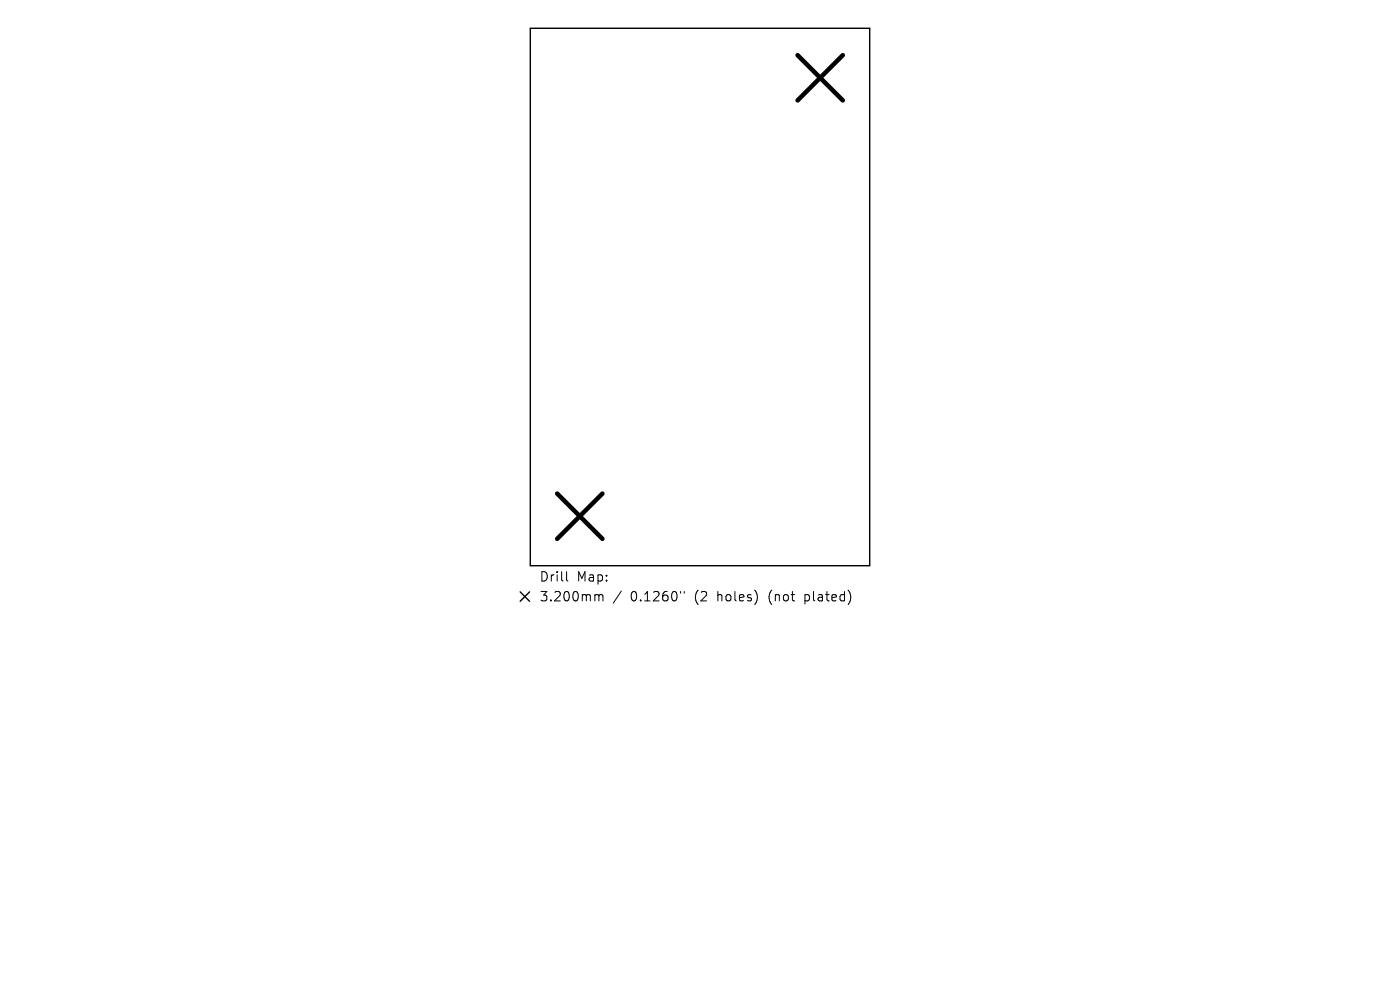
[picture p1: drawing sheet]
<svg xmlns="http://www.w3.org/2000/svg" width="297mm" height="210mm" viewBox="0 0 297 210" stroke-linecap="round" stroke-linejoin="round" font-family="sans-serif">
<defs><g id="words">
<g font-size="2.8">
<text x="114.4" y="123.7">Drill</text>
<text x="122.4" y="123.7">Map:</text>
<text x="114.4" y="127.9">3.200mm</text>
<text x="133.8" y="127.9">0.1260&quot;</text>
<text x="147.5" y="127.9">(2</text>
<text x="152.5" y="127.9">holes)</text>
<text x="163.5" y="127.9">(not</text>
<text x="171.4" y="127.9">plated)</text>
</g>
</g></defs>
<path d="M112.5 6h72v114h-72zM110.4 125.6l2 2M112.4 125.6l-2 2" fill="none" stroke="#000" stroke-width=".3"/>
<path d="M169.2 11.7l9.6 9.6M178.8 11.7l-9.6 9.6M118.2 104.7l9.6 9.6M127.8 104.7l-9.6 9.6" fill="none" stroke="#000" stroke-width=".96"/>
<path d="M120.2 121.3v1.7l.3 .3M126.5 126.1l.5 .1 .1 .2M127.1 126.4l.2-.3 .5 .1 .1 1.3M127.1 126.4v1.1M131.8 125.4l-1.7 2.5M144.4 125.5v.3M145.1 125.5v.3" fill="none" stroke="#000" stroke-width=".21"/>
<use href="#words"/>
</svg>
